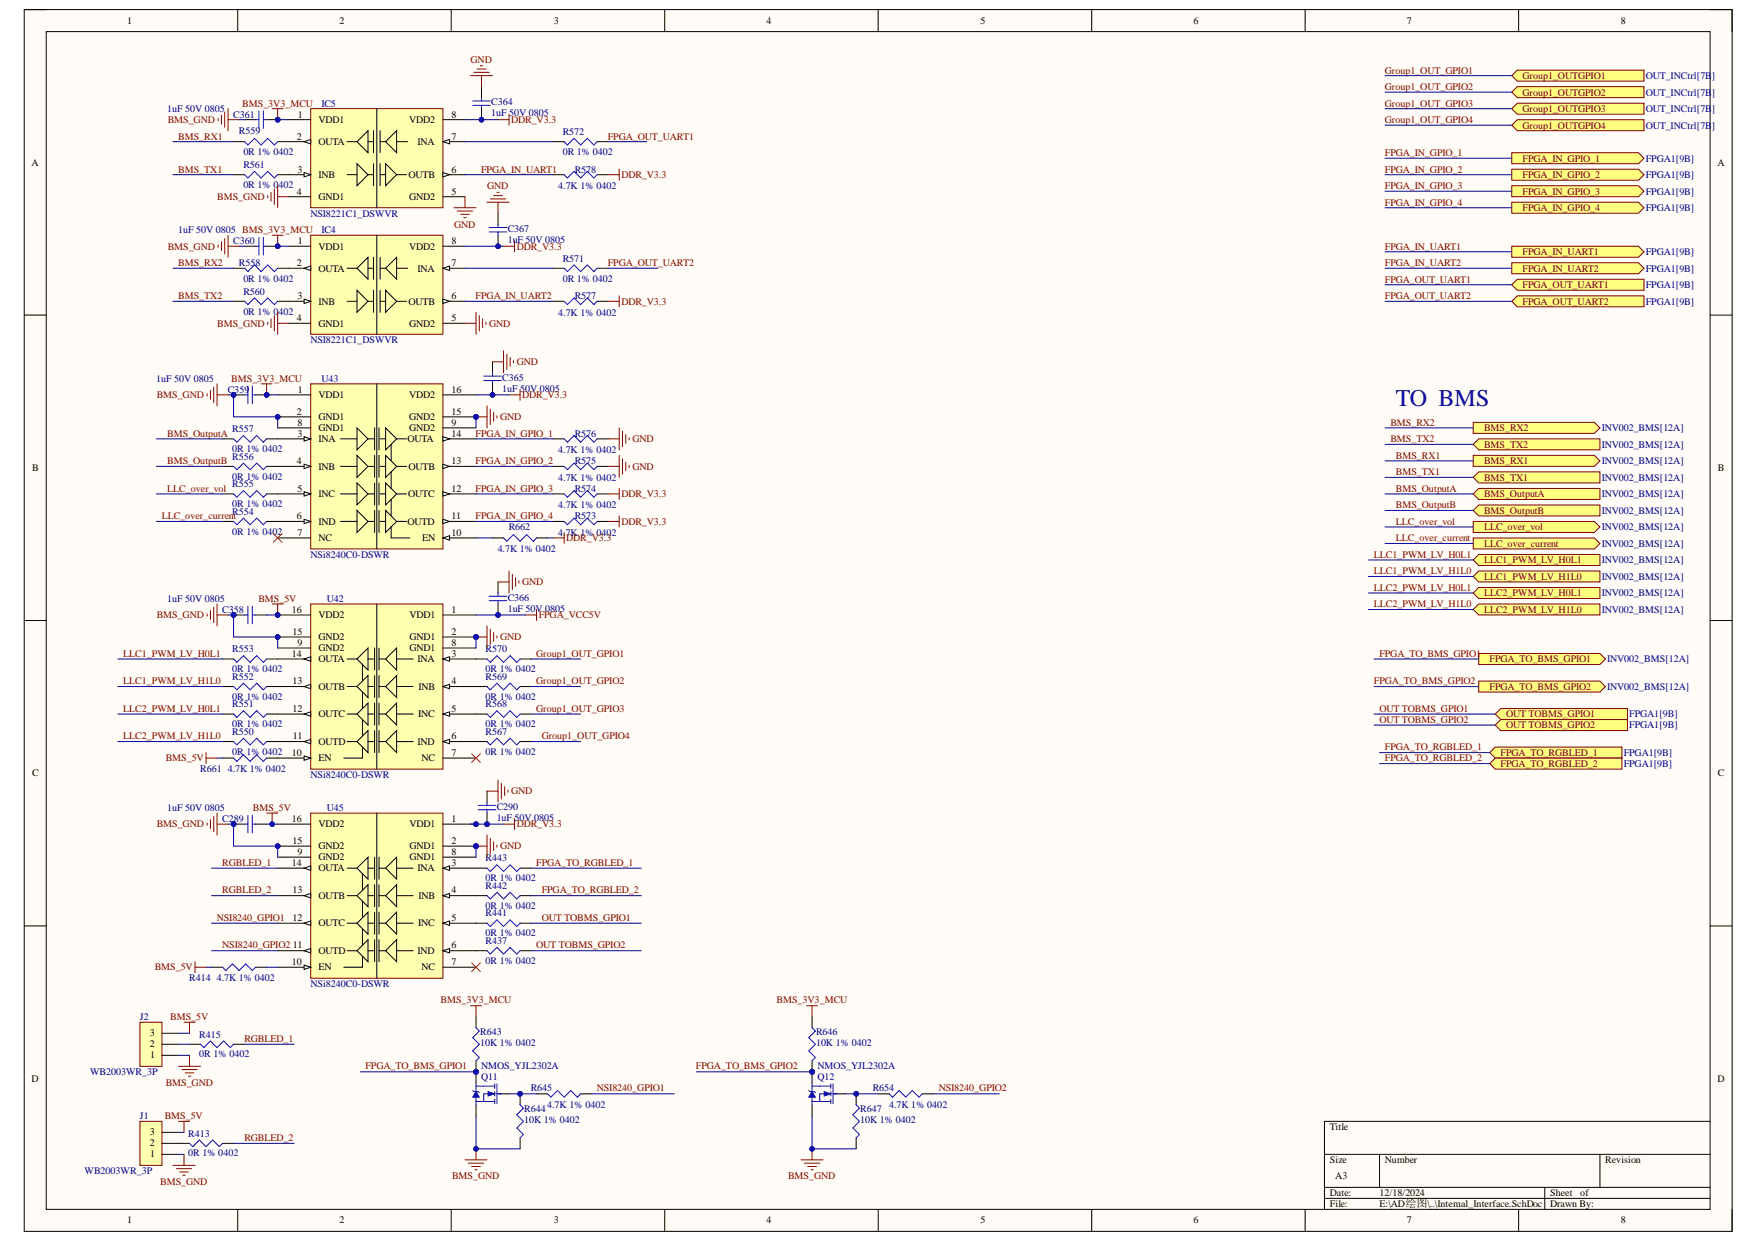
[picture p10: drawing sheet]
<svg xmlns="http://www.w3.org/2000/svg" width="297mm" height="210mm" viewBox="0 0 297 210" stroke-linecap="round" stroke-linejoin="round" font-family="sans-serif">
<defs><g id="words">
<text font-size="4.1" fill="#000080" x="235.9" y="68.6">TO BMS</text>
<g font-size="1.7">
<text x="21.5" y="4.1">1</text>
<text x="57.4" y="4.1">2</text>
<text x="93.6" y="4.1">3</text>
<text x="129.5" y="4.1">4</text>
<text x="165.6" y="4.1">5</text>
<text x="201.7" y="4.1">6</text>
<text x="237.7" y="4.1">7</text>
<text x="273.8" y="4.1">8</text>
<text x="50.2" y="23.6">2</text>
<text x="50.3" y="19.9">1</text>
<text x="53.8" y="20.8">VDD1</text>
<text x="69.1" y="20.8">VDD2</text>
<text x="76.3" y="23.6">7</text>
<text x="76.3" y="19.9">8</text>
<text x="5.3" y="28">A</text>
<text x="50.3" y="29.2">3</text>
<text x="53.8" y="24.5">OUTA</text>
<text x="70.6" y="24.5">INA</text>
<text x="76.3" y="29.2">6</text>
<text x="290.2" y="28">A</text>
<text x="50.2" y="32.9">4</text>
<text x="53.8" y="30.1">INB</text>
<text x="53.8" y="33.8">GND1</text>
<text x="69" y="30.1">OUTB</text>
<text x="69.1" y="33.8">GND2</text>
<text x="76.3" y="32.9">5</text>
<text x="50.3" y="41.2">1</text>
<text x="76.3" y="41.2">8</text>
<text x="50.2" y="45">2</text>
<text x="53.8" y="42.2">VDD1</text>
<text x="53.8" y="45.9">OUTA</text>
<text x="69.1" y="42.2">VDD2</text>
<text x="70.6" y="45.9">INA</text>
<text x="76.3" y="45">7</text>
<text x="50.3" y="50.5">3</text>
<text x="53.8" y="51.5">INB</text>
<text x="69" y="51.5">OUTB</text>
<text x="76.3" y="50.5">6</text>
<text x="50.2" y="54.3">4</text>
<text x="53.8" y="55.2">GND1</text>
<text x="69.1" y="55.2">GND2</text>
<text x="76.3" y="54.3">5</text>
<text x="50.2" y="70.1">2</text>
<text x="50.3" y="71.9">8</text>
<text x="50.3" y="66.4">1</text>
<text x="53.8" y="67.3">VDD1</text>
<text x="53.8" y="71">GND1</text>
<text x="69.1" y="67.3">VDD2</text>
<text x="69.1" y="71">GND2</text>
<text x="76.3" y="66.4">16</text>
<text x="76.3" y="70.1">15</text>
<text x="76.3" y="71.9">9</text>
<text x="50.3" y="73.8">3</text>
<text x="53.8" y="74.7">INA</text>
<text x="53.8" y="72.9">GND1</text>
<text x="68.9" y="74.7">OUTA</text>
<text x="69.1" y="72.9">GND2</text>
<text x="76.3" y="73.8">14</text>
<text x="5.4" y="79.6">B</text>
<text x="50.2" y="78.4">4</text>
<text x="50.3" y="83.1">5</text>
<text x="53.8" y="79.4">INB</text>
<text x="69" y="79.4">OUTB</text>
<text x="76.3" y="78.4">13</text>
<text x="76.3" y="83.1">12</text>
<text x="290.3" y="79.6">B</text>
<text x="50.2" y="87.7">6</text>
<text x="53.8" y="84">INC</text>
<text x="53.8" y="88.7">IND</text>
<text x="68.9" y="88.7">OUTD</text>
<text x="68.9" y="84">OUTC</text>
<text x="76.3" y="87.7">11</text>
<text x="50.3" y="90.5">7</text>
<text x="53.8" y="91.5">NC</text>
<text x="71.3" y="91.5">EN</text>
<text x="76.3" y="90.5">10</text>
<text x="49.3" y="103.5">16</text>
<text x="49.4" y="107.3">15</text>
<text x="53.8" y="104.5">VDD2</text>
<text x="69.2" y="104.5">VDD1</text>
<text x="76.3" y="103.5">1</text>
<text x="76.3" y="107.3">2</text>
<text x="49.3" y="111">14</text>
<text x="50.3" y="109.1">9</text>
<text x="53.8" y="108.2">GND2</text>
<text x="53.8" y="111.9">OUTA</text>
<text x="53.8" y="110.1">GND2</text>
<text x="69.2" y="108.2">GND1</text>
<text x="69.2" y="110.1">GND1</text>
<text x="70.6" y="111.9">INA</text>
<text x="76.3" y="111">3</text>
<text x="76.3" y="109.1">8</text>
<text x="49.4" y="115.6">13</text>
<text x="53.8" y="116.6">OUTB</text>
<text x="70.7" y="116.6">INB</text>
<text x="76.3" y="115.6">4</text>
<text x="49.4" y="120.3">12</text>
<text x="49.5" y="124.9">11</text>
<text x="53.8" y="121.2">OUTC</text>
<text x="53.8" y="125.9">OUTD</text>
<text x="70.6" y="125.9">IND</text>
<text x="70.6" y="121.2">INC</text>
<text x="76.3" y="120.3">5</text>
<text x="76.3" y="124.9">6</text>
<text x="5.4" y="131.2">C</text>
<text x="49.3" y="127.7">10</text>
<text x="53.8" y="128.7">EN</text>
<text x="71.2" y="128.7">NC</text>
<text x="76.3" y="127.7">7</text>
<text x="290.3" y="131.2">C</text>
<text x="49.3" y="138.9">16</text>
<text x="49.4" y="142.6">15</text>
<text x="53.8" y="139.8">VDD2</text>
<text x="53.8" y="143.5">GND2</text>
<text x="69.2" y="139.8">VDD1</text>
<text x="69.2" y="143.5">GND1</text>
<text x="76.3" y="138.9">1</text>
<text x="76.3" y="142.6">2</text>
<text x="49.3" y="146.3">14</text>
<text x="50.3" y="144.5">9</text>
<text x="53.8" y="147.2">OUTA</text>
<text x="53.8" y="145.4">GND2</text>
<text x="69.2" y="145.4">GND1</text>
<text x="70.6" y="147.2">INA</text>
<text x="76.3" y="146.3">3</text>
<text x="76.3" y="144.5">8</text>
<text x="49.4" y="151">13</text>
<text x="49.4" y="155.6">12</text>
<text x="53.8" y="151.9">OUTB</text>
<text x="70.7" y="151.9">INB</text>
<text x="76.3" y="151">4</text>
<text x="76.3" y="155.6">5</text>
<text x="49.5" y="160.3">11</text>
<text x="53.8" y="156.5">OUTC</text>
<text x="53.8" y="161.2">OUTD</text>
<text x="70.6" y="161.2">IND</text>
<text x="70.6" y="156.5">INC</text>
<text x="76.3" y="160.3">6</text>
<text x="49.3" y="163.1">10</text>
<text x="53.8" y="164">EN</text>
<text x="71.2" y="164">NC</text>
<text x="76.3" y="163.1">7</text>
<text x="25.3" y="177">2</text>
<text x="25.3" y="175.1">3</text>
<text x="25.4" y="178.9">1</text>
<text x="5.3" y="182.8">D</text>
<text x="290.2" y="182.8">D</text>
<text x="25.3" y="191.9">3</text>
<text x="224.7" y="190.9">Title</text>
<text x="25.3" y="193.7">2</text>
<text x="25.4" y="195.6">1</text>
<text x="224.7" y="196.5">Size</text>
<text x="234" y="196.5">Number</text>
<text x="271.2" y="196.5">Revision</text>
<text x="224.7" y="202.1">Date:</text>
<text x="224.7" y="204">File:</text>
<text x="225.6" y="199.3">A3</text>
<text x="233.1" y="202.1">12/18/2024</text>
<text x="233.1" y="204">E:\AD绘图\..\Intemal_Interface.SchDoc</text>
<text x="261.9" y="202.1">Sheet</text>
<text x="261.9" y="204">Drawn By:</text>
<text x="267" y="202.1">of</text>
<text x="21.5" y="206.8">1</text>
<text x="57.4" y="206.8">2</text>
<text x="93.6" y="206.8">3</text>
<text x="129.5" y="206.8">4</text>
<text x="165.6" y="206.8">5</text>
<text x="201.7" y="206.8">6</text>
<text x="237.7" y="206.8">7</text>
<text x="273.8" y="206.8">8</text>
</g>
<g font-size="1.7" fill="#800000">
<text x="79.5" y="10.6">GND</text>
<text x="234" y="12.4">Group1_OUT_GPIO1</text>
<text x="234" y="15.2">Group1_OUT_GPIO2</text>
<text x="257.3" y="13.4">Group1_OUTGPIO1</text>
<text x="257.3" y="16.1">Group1_OUTGPIO2</text>
<text x="28.3" y="20.8">BMS_GND</text>
<text x="30.1" y="23.6">BMS_RX1</text>
<text x="40.9" y="18">BMS_3V3_MCU</text>
<text x="86.4" y="20.8">DDR_V3.3</text>
<text x="102.7" y="23.6">FPGA_OUT_UART1</text>
<text x="234" y="18">Group1_OUT_GPIO3</text>
<text x="234" y="20.8">Group1_OUT_GPIO4</text>
<text x="257.3" y="18.9">Group1_OUTGPIO3</text>
<text x="257.3" y="21.7">Group1_OUTGPIO4</text>
<text x="30.1" y="29.2">BMS_TX1</text>
<text x="81.3" y="29.2">FPGA_IN_UART1</text>
<text x="234" y="26.4">FPGA_IN_GPIO_1</text>
<text x="234" y="29.2">FPGA_IN_GPIO_2</text>
<text x="257.3" y="27.3">FPGA_IN_GPIO_1</text>
<text x="36.7" y="33.8">BMS_GND</text>
<text x="82.3" y="31.9">GND</text>
<text x="105" y="30.1">DDR_V3.3</text>
<text x="234" y="31.9">FPGA_IN_GPIO_3</text>
<text x="234" y="34.7">FPGA_IN_GPIO_4</text>
<text x="257.3" y="30.1">FPGA_IN_GPIO_2</text>
<text x="257.3" y="32.9">FPGA_IN_GPIO_3</text>
<text x="257.3" y="35.7">FPGA_IN_GPIO_4</text>
<text x="76.7" y="38.5">GND</text>
<text x="28.3" y="42.2">BMS_GND</text>
<text x="30.1" y="45">BMS_RX2</text>
<text x="87.3" y="42.2">DDR_V3.3</text>
<text x="102.7" y="45">FPGA_OUT_UART2</text>
<text x="234" y="47.8">FPGA_OUT_UART1</text>
<text x="234" y="42.2">FPGA_IN_UART1</text>
<text x="234" y="45">FPGA_IN_UART2</text>
<text x="257.3" y="43.1">FPGA_IN_UART1</text>
<text x="257.3" y="45.9">FPGA_IN_UART2</text>
<text x="30.1" y="50.5">BMS_TX2</text>
<text x="80.4" y="50.5">FPGA_IN_UART2</text>
<text x="105" y="51.5">DDR_V3.3</text>
<text x="234" y="50.5">FPGA_OUT_UART2</text>
<text x="257.3" y="48.7">FPGA_OUT_UART1</text>
<text x="257.3" y="51.5">FPGA_OUT_UART2</text>
<text x="36.7" y="55.2">BMS_GND</text>
<text x="82.7" y="55.2">GND</text>
<text x="39.1" y="64.5">BMS_3V3_MCU</text>
<text x="87.3" y="61.7">GND</text>
<text x="26.5" y="67.3">BMS_GND</text>
<text x="84.5" y="71">GND</text>
<text x="88.2" y="67.3">DDR_V3.3</text>
<text x="234.9" y="71.9">BMS_RX2</text>
<text x="28.3" y="73.8">BMS_OutputA</text>
<text x="80.4" y="73.8">FPGA_IN_GPIO_1</text>
<text x="106.8" y="74.7">GND</text>
<text x="234.9" y="74.7">BMS_TX2</text>
<text x="235.9" y="77.5">BMS_RX1</text>
<text x="250.7" y="72.9">BMS_RX2</text>
<text x="250.7" y="75.7">BMS_TX2</text>
<text x="28.3" y="78.4">BMS_OutputB</text>
<text x="28.3" y="83.1">LLC_over_vol</text>
<text x="80.4" y="78.4">FPGA_IN_GPIO_2</text>
<text x="80.4" y="83.1">FPGA_IN_GPIO_3</text>
<text x="106.8" y="79.4">GND</text>
<text x="235.9" y="80.3">BMS_TX1</text>
<text x="235.9" y="83.1">BMS_OutputA</text>
<text x="250.7" y="78.4">BMS_RX1</text>
<text x="250.7" y="81.2">BMS_TX1</text>
<text x="27.3" y="87.7">LLC_over_current</text>
<text x="80.4" y="87.7">FPGA_IN_GPIO_4</text>
<text x="105" y="84">DDR_V3.3</text>
<text x="105" y="88.7">DDR_V3.3</text>
<text x="235.9" y="85.9">BMS_OutputB</text>
<text x="235.9" y="88.7">LLC_over_vol</text>
<text x="250.7" y="84">BMS_OutputA</text>
<text x="250.7" y="86.8">BMS_OutputB</text>
<text x="250.7" y="89.6">LLC_over_vol</text>
<text x="95.7" y="91.5">DDR_V3.3</text>
<text x="232.1" y="94.2">LLC1_PWM_LV_H0L1</text>
<text x="235.9" y="91.5">LLC_over_current</text>
<text x="250.7" y="92.4">LLC_over_current</text>
<text x="250.7" y="95.2">LLC1_PWM_LV_H0L1</text>
<text x="43.7" y="101.7">BMS_5V</text>
<text x="88.2" y="98.9">GND</text>
<text x="232.1" y="97">LLC1_PWM_LV_H1L0</text>
<text x="232.1" y="99.8">LLC2_PWM_LV_H0L1</text>
<text x="250.7" y="98">LLC1_PWM_LV_H1L0</text>
<text x="250.7" y="100.8">LLC2_PWM_LV_H0L1</text>
<text x="26.5" y="104.5">BMS_GND</text>
<text x="91" y="104.5">FPGA_VCC5V</text>
<text x="232.1" y="102.6">LLC2_PWM_LV_H1L0</text>
<text x="250.7" y="103.5">LLC2_PWM_LV_H1L0</text>
<text x="20.8" y="111">LLC1_PWM_LV_H0L1</text>
<text x="84.5" y="108.2">GND</text>
<text x="90.6" y="111">Group1_OUT_GPIO1</text>
<text x="233.1" y="111">FPGA_TO_BMS_GPIO1</text>
<text x="251.7" y="111.9">FPGA_TO_BMS_GPIO1</text>
<text x="20.8" y="115.6">LLC1_PWM_LV_H1L0</text>
<text x="90.6" y="115.6">Group1_OUT_GPIO2</text>
<text x="232.1" y="115.6">FPGA_TO_BMS_GPIO2</text>
<text x="251.7" y="116.6">FPGA_TO_BMS_GPIO2</text>
<text x="20.8" y="120.3">LLC2_PWM_LV_H0L1</text>
<text x="20.8" y="124.9">LLC2_PWM_LV_H1L0</text>
<text x="90.6" y="120.3">Group1_OUT_GPIO3</text>
<text x="91.5" y="124.9">Group1_OUT_GPIO4</text>
<text x="233.1" y="120.3">OUT TOBMS_GPIO1</text>
<text x="233.1" y="122.1">OUT TOBMS_GPIO2</text>
<text x="254.5" y="121.2">OUT TOBMS_GPIO1</text>
<text x="254.5" y="123.1">OUT TOBMS_GPIO2</text>
<text x="28" y="128.7">BMS_5V</text>
<text x="234" y="126.8">FPGA_TO_RGBLED_1</text>
<text x="234" y="128.7">FPGA_TO_RGBLED_2</text>
<text x="253.5" y="127.7">FPGA_TO_RGBLED_1</text>
<text x="253.5" y="129.6">FPGA_TO_RGBLED_2</text>
<text x="42.7" y="137">BMS_5V</text>
<text x="86.4" y="134.2">GND</text>
<text x="26.5" y="139.8">BMS_GND</text>
<text x="84.5" y="143.5">GND</text>
<text x="87.3" y="139.8">DDR_V3.3</text>
<text x="37.6" y="146.3">RGBLED_1</text>
<text x="90.6" y="146.3">FPGA_TO_RGBLED_1</text>
<text x="36.6" y="155.6">NSI8240_GPIO1</text>
<text x="37.6" y="151">RGBLED_2</text>
<text x="91.5" y="155.6">OUT TOBMS_GPIO1</text>
<text x="91.5" y="151">FPGA_TO_RGBLED_2</text>
<text x="37.6" y="160.3">NSI8240_GPIO2</text>
<text x="90.6" y="160.3">OUT TOBMS_GPIO2</text>
<text x="26.1" y="164">BMS_5V</text>
<text x="28.8" y="172.4">BMS_5V</text>
<text x="74.4" y="169.6">BMS_3V3_MCU</text>
<text x="131.2" y="169.6">BMS_3V3_MCU</text>
<text x="41.3" y="176.1">RGBLED_1</text>
<text x="28" y="183.5">BMS_GND</text>
<text x="61.8" y="180.7">FPGA_TO_BMS_GPIO1</text>
<text x="100.8" y="184.4">NSI8240_GPIO1</text>
<text x="117.6" y="180.7">FPGA_TO_BMS_GPIO2</text>
<text x="158.6" y="184.4">NSI8240_GPIO2</text>
<text x="27.8" y="189.1">BMS_5V</text>
<text x="41.3" y="192.8">RGBLED_2</text>
<text x="27.1" y="200.2">BMS_GND</text>
<text x="76.4" y="199.3">BMS_GND</text>
<text x="133.2" y="199.3">BMS_GND</text>
</g>
<g font-size="1.7" fill="#000080">
<text x="83" y="17.7">C364</text>
<text x="278.1" y="13.4">OUT_INCtrl[7B</text>
<text x="278.1" y="16.1">OUT_INCtrl[7B</text>
<text x="289.3" y="13.4">]</text>
<text x="289.3" y="16.1">]</text>
<text x="28.3" y="18.9">1uF 50V 0805</text>
<text x="39.4" y="19.9">C361</text>
<text x="40.4" y="22.7">R559</text>
<text x="54.3" y="18">IC5</text>
<text x="83" y="19.6">1uF 50V 0805</text>
<text x="95.1" y="22.8">R572</text>
<text x="278.1" y="18.9">OUT_INCtrl[7B</text>
<text x="278.1" y="21.7">OUT_INCtrl[7B</text>
<text x="289.3" y="18.9">]</text>
<text x="289.3" y="21.7">]</text>
<text x="41.1" y="26.2">0R 1% 0402</text>
<text x="41.1" y="28.4">R561</text>
<text x="95.1" y="26.2">0R 1% 0402</text>
<text x="97.1" y="29.2">R578</text>
<text x="278.1" y="27.3">FPGA1[9B]</text>
<text x="41.1" y="31.8">0R 1% 0402</text>
<text x="94.3" y="31.9">4.7K 1% 0402</text>
<text x="278.1" y="30.1">FPGA1[9B]</text>
<text x="278.1" y="32.9">FPGA1[9B]</text>
<text x="278.1" y="35.7">FPGA1[9B]</text>
<text x="30.1" y="39.4">1uF 50V 0805 BMS_3V3_MCU</text>
<text x="39.4" y="41.2">C360</text>
<text x="52.5" y="36.6">NSI8221C1_DSWVR</text>
<text x="54.3" y="39.4">IC4</text>
<text x="85.8" y="39.2">C367</text>
<text x="85.8" y="41.1">1uF 50V 0805</text>
<text x="40.4" y="45">R558</text>
<text x="41.1" y="47.6">0R 1% 0402</text>
<text x="95.1" y="44.2">R571</text>
<text x="95.1" y="47.6">0R 1% 0402</text>
<text x="278.1" y="43.1">FPGA1[9B]</text>
<text x="278.1" y="45.9">FPGA1[9B]</text>
<text x="41.1" y="49.8">R560</text>
<text x="41.1" y="53.2">0R 1% 0402</text>
<text x="94.3" y="53.3">4.7K 1% 0402</text>
<text x="97.1" y="50.5">R577</text>
<text x="278.1" y="48.7">FPGA1[9B]</text>
<text x="278.1" y="51.5">FPGA1[9B]</text>
<text x="52.5" y="58">NSI8221C1_DSWVR</text>
<text x="26.4" y="64.5">1uF 50V 0805</text>
<text x="54.3" y="64.5">U43</text>
<text x="84.9" y="64.3">C365</text>
<text x="38.5" y="66.4">C359</text>
<text x="84.9" y="66.2">1uF 50V 0805</text>
<text x="39.3" y="73">R557</text>
<text x="39.3" y="76.4">0R 1% 0402</text>
<text x="39.3" y="77.7">R556</text>
<text x="94.3" y="76.6">4.7K 1% 0402</text>
<text x="97.1" y="73.8">R576</text>
<text x="270.6" y="72.9">INV002_BMS[12A]</text>
<text x="270.6" y="75.7">INV002_BMS[12A]</text>
<text x="39.3" y="81.1">0R 1% 0402</text>
<text x="39.3" y="82.3">R555</text>
<text x="94.3" y="81.2">4.7K 1% 0402</text>
<text x="97.1" y="78.4">R575</text>
<text x="97.1" y="83.1">R574</text>
<text x="270.6" y="78.4">INV002_BMS[12A]</text>
<text x="270.6" y="81.2">INV002_BMS[12A]</text>
<text x="39.3" y="85.7">0R 1% 0402</text>
<text x="39.3" y="87">R554</text>
<text x="86" y="89.6">R662</text>
<text x="94.3" y="85.9">4.7K 1% 0402</text>
<text x="97.1" y="87.7">R573</text>
<text x="270.6" y="84">INV002_BMS[12A]</text>
<text x="270.6" y="86.8">INV002_BMS[12A]</text>
<text x="270.6" y="89.6">INV002_BMS[12A]</text>
<text x="39.3" y="90.4">0R 1% 0402</text>
<text x="52.5" y="94.2">NSi8240C0-DSWR</text>
<text x="84.1" y="93.3">4.7K 1% 0402</text>
<text x="94.3" y="90.5">4.7K 1% 0402</text>
<text x="270.6" y="92.4">INV002_BMS[12A]</text>
<text x="270.6" y="95.2">INV002_BMS[12A]</text>
<text x="28.3" y="101.7">1uF 50V 0805</text>
<text x="55.2" y="101.7">U42</text>
<text x="85.8" y="101.5">C366</text>
<text x="270.6" y="98">INV002_BMS[12A]</text>
<text x="270.6" y="100.8">INV002_BMS[12A]</text>
<text x="37.6" y="103.5">C358</text>
<text x="85.8" y="103.4">1uF 50V 0805</text>
<text x="270.6" y="103.5">INV002_BMS[12A]</text>
<text x="39.3" y="110.2">R553</text>
<text x="39.3" y="113.6">0R 1% 0402</text>
<text x="82.1" y="110.2">R570</text>
<text x="82.1" y="113.6">0R 1% 0402</text>
<text x="271.6" y="111.9">INV002_BMS[12A]</text>
<text x="39.3" y="114.9">R552</text>
<text x="39.3" y="118.3">0R 1% 0402</text>
<text x="39.3" y="119.5">R551</text>
<text x="82.1" y="114.9">R569</text>
<text x="82.1" y="118.3">0R 1% 0402</text>
<text x="82.1" y="119.5">R568</text>
<text x="271.6" y="116.6">INV002_BMS[12A]</text>
<text x="39.3" y="122.9">0R 1% 0402</text>
<text x="39.3" y="124.2">R550</text>
<text x="82.1" y="122.9">0R 1% 0402</text>
<text x="82.1" y="124.2">R567</text>
<text x="275.3" y="121.2">FPGA1[9B]</text>
<text x="275.3" y="123.1">FPGA1[9B]</text>
<text x="33.8" y="130.5">R661</text>
<text x="38.5" y="130.5">4.7K 1% 0402</text>
<text x="39.3" y="127.6">0R 1% 0402</text>
<text x="52.5" y="131.4">NSi8240C0-DSWR</text>
<text x="82.1" y="127.6">0R 1% 0402</text>
<text x="274.4" y="127.7">FPGA1[9B]</text>
<text x="274.4" y="129.6">FPGA1[9B]</text>
<text x="28.3" y="137">1uF 50V 0805</text>
<text x="55.2" y="137">U45</text>
<text x="83.9" y="136.8">C290</text>
<text x="37.6" y="138.9">C289</text>
<text x="83.9" y="138.7">1uF 50V 0805</text>
<text x="82.1" y="145.6">R443</text>
<text x="82.1" y="148.9">0R 1% 0402</text>
<text x="82.1" y="150.2">R442</text>
<text x="82.1" y="153.6">0R 1% 0402</text>
<text x="82.1" y="154.9">R441</text>
<text x="82.1" y="158.2">0R 1% 0402</text>
<text x="82.1" y="159.5">R437</text>
<text x="32" y="165.8">R414</text>
<text x="36.6" y="165.8">4.7K 1% 0402</text>
<text x="52.5" y="166.8">NSi8240C0-DSWR</text>
<text x="82.1" y="162.9">0R 1% 0402</text>
<text x="23.6" y="172.4">J2</text>
<text x="33.7" y="175.4">R415</text>
<text x="33.7" y="178.7">0R 1% 0402</text>
<text x="81.1" y="175">R643</text>
<text x="81.1" y="176.8">10K 1% 0402</text>
<text x="137.9" y="175">R646</text>
<text x="137.9" y="176.8">10K 1% 0402</text>
<text x="15.2" y="181.7">WB2003WR_3P</text>
<text x="81.3" y="182.6">Q11</text>
<text x="81.3" y="180.7">NMOS_YJL2302A</text>
<text x="89.7" y="184.4">R645</text>
<text x="138.1" y="182.6">Q12</text>
<text x="138.1" y="180.7">NMOS_YJL2302A</text>
<text x="147.5" y="184.4">R654</text>
<text x="23.6" y="189.1">J1</text>
<text x="88.6" y="188">R644</text>
<text x="88.6" y="189.8">10K 1% 0402</text>
<text x="92.5" y="187.2">4.7K 1% 0402</text>
<text x="145.3" y="188">R647</text>
<text x="145.3" y="189.8">10K 1% 0402</text>
<text x="150.2" y="187.2">4.7K 1% 0402</text>
<text x="31.8" y="192.1">R413</text>
<text x="31.8" y="195.4">0R 1% 0402</text>
<text x="14.3" y="198.4">WB2003WR_3P</text>
</g>
</g></defs>
<path d="M4.1 1.6h288.6v206.5h-288.6z" fill-rule="evenodd" fill="#fffcf8"/>
<path d="M4.1 1.6h288.6v206.5h-288.6z" fill="none" stroke="#000" stroke-width=".17"/>
<path d="M7.8 5.3h281.1v199.1h-281.1z" fill-rule="evenodd" fill="#fffcf8"/>
<g fill="none" stroke="#000" stroke-width=".17">
<path d="M4.1 1.6h3.7M7.8 5.3h281.1v199.1h-281.1zM40.2 1.6v3.7M76.2 1.6v3.7M112.3 1.6v3.7M148.4 1.6v3.7M184.5 1.6v3.7M220.5 1.6v3.7M256.6 1.6v3.7M288.9 1.6h3.8v3.7M4.1 53.2h3.7M288.9 53.3h3.8"/>
<path d="M4.1 104.9h3.7M288.9 104.9h3.8M4.1 156.5h3.7M288.9 156.5h3.8M223.8 195.1h65.1M233.1 195.1v5.6M270.3 195.1v5.6M288.9 189.5h-65.1v14.9M40.2 204.4v3.7M76.2 204.4v3.7M112.3 204.4v3.7M148.4 204.4v3.7"/>
<path d="M184.5 204.4v3.7M220.5 204.4v3.7M223.8 200.7h65.1M223.8 202.5h65.1M256.6 204.4v3.7M261 200.7v3.7M292.7 204.4v3.7"/>
</g>
<path d="M255.4 12.8l1-.9h21.4v1.8h-21.4z" fill-rule="evenodd" fill="#ffff80"/>
<path d="M255.4 12.8l1-.9h21.4v1.8h-21.4z" fill="none" stroke="#800000" stroke-width=".17"/>
<path d="M255.4 15.6l1-1h21.4v1.9h-21.4z" fill-rule="evenodd" fill="#ffff80"/>
<path d="M255.4 15.6l1-1h21.4v1.9h-21.4z" fill="none" stroke="#800000" stroke-width=".17"/>
<path d="M255.4 18.4l1-1h21.4v1.9h-21.4z" fill-rule="evenodd" fill="#ffff80"/>
<path d="M255.4 18.4l1-1h21.4v1.9h-21.4z" fill="none" stroke="#800000" stroke-width=".17"/>
<path d="M255.4 21.2l1-1h21.4v1.9h-21.4z" fill-rule="evenodd" fill="#ffff80"/>
<path d="M255.4 21.2l1-1h21.4v1.9h-21.4z" fill="none" stroke="#800000" stroke-width=".17"/>
<path d="M255.4 25.8h21.4l1 .9-1 1h-21.4z" fill-rule="evenodd" fill="#ffff80"/>
<path d="M255.4 25.8h21.4l1 .9-1 1h-21.4z" fill="none" stroke="#800000" stroke-width=".17"/>
<path d="M255.4 28.6h21.4l1 .9-1 1h-21.4z" fill-rule="evenodd" fill="#ffff80"/>
<path d="M255.4 28.6h21.4l1 .9-1 1h-21.4z" fill="none" stroke="#800000" stroke-width=".17"/>
<path d="M255.4 31.4h21.4l1 .9-1 .9h-21.4z" fill-rule="evenodd" fill="#ffff80"/>
<path d="M255.4 31.4h21.4l1 .9-1 .9h-21.4z" fill="none" stroke="#800000" stroke-width=".17"/>
<path d="M255.4 34.2h21.4l1 .9-1 .9h-21.4z" fill-rule="evenodd" fill="#ffff80"/>
<path d="M255.4 34.2h21.4l1 .9-1 .9h-21.4z" fill="none" stroke="#800000" stroke-width=".17"/>
<path d="M255.4 41.6h21.4l1 .9-1 1h-21.4z" fill-rule="evenodd" fill="#ffff80"/>
<path d="M255.4 41.6h21.4l1 .9-1 1h-21.4z" fill="none" stroke="#800000" stroke-width=".17"/>
<path d="M255.4 44.4h21.4l1 .9-1 1h-21.4z" fill-rule="evenodd" fill="#ffff80"/>
<path d="M255.4 44.4h21.4l1 .9-1 1h-21.4z" fill="none" stroke="#800000" stroke-width=".17"/>
<path d="M255.4 48.1l1-.9h21.4v1.9h-21.4z" fill-rule="evenodd" fill="#ffff80"/>
<path d="M255.4 48.1l1-.9h21.4v1.9h-21.4z" fill="none" stroke="#800000" stroke-width=".17"/>
<path d="M255.4 50.9l1-.9h21.4v1.9h-21.4z" fill-rule="evenodd" fill="#ffff80"/>
<path d="M255.4 50.9l1-.9h21.4v1.9h-21.4z" fill="none" stroke="#800000" stroke-width=".17"/>
<path d="M52.5 39.8h22.3v16.7h-22.3z" fill-rule="evenodd" fill="#ffffb0"/>
<path d="M52.5 39.8h22.3v16.7h-22.3z" fill="none" stroke="#800000" stroke-width=".17"/>
<path d="M48.8 41.6h3.7M48.8 45.3h3.7" fill="none" stroke="#000" stroke-width=".17"/>
<path d="M51.4 45.3l1.1-.3v.7z" fill="#f8fcff"/>
<path d="M48.8 50.9h3.7M51.4 45.3l1.1-.3v.7z" fill="none" stroke="#000" stroke-width=".17"/>
<path d="M51.4 50.5l1.1 .4-1.1 .4z" fill="#f8fcff"/>
<path d="M51.4 50.5l1.1 .4-1.1 .4zM74.8 54.6h3.8M74.8 50.9h3.8" fill="none" stroke="#000" stroke-width=".17"/>
<path d="M74.8 50.5l1.2 .4-1.2 .4z" fill="#f8fcff"/>
<path d="M74.8 50.5l1.2 .4-1.2 .4zM74.8 45.3h3.8" fill="none" stroke="#000" stroke-width=".17"/>
<path d="M74.8 45.3l1.2-.3v.7z" fill="#f8fcff"/>
<g fill="none" stroke="#000" stroke-width=".17">
<path d="M63.7 39.8v16.7M48.8 54.6h3.7M58.6 50.9h1.7M58.6 45.3h1.7M60.3 49.1l1.9 1.8-1.9 1.9zM60.3 45.3l1.9-1.8v3.7zM62.2 50.9h.9M62.2 45.3h.9M63.1 43.5v3.7M63.1 49.1v3.7M64.2 50.9h1M64.2 43.5v3.7"/>
<path d="M64.2 49.1v3.7M64.2 45.3h1M65.2 49.1l1.8 1.8-1.8 1.9zM65.2 45.3l1.8-1.8v3.7zM67 50.9h1.7M67 45.3h1.9M74.8 45.3l1.2-.3v.7zM74.8 41.6h3.8"/>
</g>
<circle cx="46.9" cy="70.5" r=".37" fill="#000080"/>
<circle cx="46.9" cy="70.5" r=".37" fill="none" stroke="#000080" stroke-width=".17"/>
<circle cx="80.4" cy="70.5" r=".37" fill="#000080"/>
<circle cx="80.4" cy="70.5" r=".37" fill="none" stroke="#000080" stroke-width=".17"/>
<path d="M52.5 64.9h22.3v27.9h-22.3z" fill-rule="evenodd" fill="#ffffb0"/>
<path d="M52.5 64.9h22.3v27.9h-22.3z" fill="none" stroke="#800000" stroke-width=".17"/>
<path d="M46.9 66.7h5.6M46.9 70.5h5.6M60.3 72.3l1.9 1.9-1.9 1.8zM62.2 74.2h1.1M63.3 72.3v3.7M63.7 64.9v27.9M64 72.3v3.7M64.2 74.2h1M65.2 72.3l1.8 1.9-1.8 1.8z" fill="none" stroke="#000" stroke-width=".17"/>
<circle cx="46.9" cy="70.5" r=".37" fill="#000080"/>
<circle cx="46.9" cy="70.5" r=".37" fill="none" stroke="#000080" stroke-width=".17"/>
<path d="M46.9 74.2h5.6" fill="none" stroke="#000" stroke-width=".17"/>
<path d="M51.4 73.8l1.1 .4-1.1 .3z" fill="#f8fcff"/>
<path d="M46.9 78.8h5.6M51.4 73.8l1.1 .4-1.1 .3z" fill="none" stroke="#000" stroke-width=".17"/>
<path d="M51.4 78.5l1.1 .3-1.1 .4z" fill="#f8fcff"/>
<g fill="none" stroke="#000" stroke-width=".17">
<path d="M51.4 78.5l1.1 .3-1.1 .4zM60.3 77l1.9 1.8-1.9 1.9zM62.2 78.8h1.1M63.3 77v3.7M64 77v3.7M64.2 78.8h1M65.2 77l1.8 1.8-1.8 1.9zM46.9 83.5h5.6M60.3 81.6l1.9 1.9-1.9 1.8zM60.3 86.3l1.9 1.8-1.9 1.9zM62.2 83.5h1.1M62.2 88.1h1.1"/>
<path d="M63.3 81.6v3.7M63.3 86.3v3.7M64 81.6v3.7M64 86.3v3.7M64.2 83.5h1M64.2 88.1h1M65.2 81.6l1.8 1.9-1.8 1.8zM65.2 86.3l1.8 1.8-1.8 1.9z"/>
</g>
<path d="M51.4 83.1l1.1 .4-1.1 .3z" fill="#f8fcff"/>
<path d="M46.9 88.1h5.6M51.4 83.1l1.1 .4-1.1 .3z" fill="none" stroke="#000" stroke-width=".17"/>
<path d="M51.4 87.8l1.1 .3-1.1 .4z" fill="#f8fcff"/>
<path d="M46.9 72.3h5.6M74.8 66.7h5.6M74.8 70.5h5.6M46.9 90.9h5.6M51.4 87.8l1.1 .3-1.1 .4z" fill="none" stroke="#000" stroke-width=".17"/>
<circle cx="80.4" cy="70.5" r=".37" fill="#000080"/>
<circle cx="80.4" cy="70.5" r=".37" fill="none" stroke="#000080" stroke-width=".17"/>
<path d="M74.8 74.2h5.6" fill="none" stroke="#000" stroke-width=".17"/>
<path d="M74.8 73.8l1.2 .4-1.2 .3z" fill="#f8fcff"/>
<path d="M74.8 73.8l1.2 .4-1.2 .3zM74.8 78.8h5.6" fill="none" stroke="#000" stroke-width=".17"/>
<path d="M74.8 78.5l1.2 .3-1.2 .4z" fill="#f8fcff"/>
<path d="M74.8 78.5l1.2 .3-1.2 .4zM74.8 83.5h5.6" fill="none" stroke="#000" stroke-width=".17"/>
<path d="M74.8 83.1l1.2 .4-1.2 .3z" fill="#f8fcff"/>
<path d="M74.8 83.1l1.2 .4-1.2 .3zM74.8 88.1h5.6" fill="none" stroke="#000" stroke-width=".17"/>
<path d="M74.8 87.8l1.2 .3-1.2 .4z" fill="#f8fcff"/>
<path d="M74.8 87.8l1.2 .3-1.2 .4zM74.8 90.9h5.6" fill="none" stroke="#000" stroke-width=".17"/>
<path d="M74.8 90.9l1.2-.4v.8z" fill="#f8fcff"/>
<g fill="none" stroke="#000" stroke-width=".17">
<path d="M57.5 74.2h2.8M57.5 78.8h2.8M66.1 75.1v2.8M66.1 79.8v2.7M67 74.2h1.7M67 78.8h1.7M74.8 72.3h5.6M57.5 83.5h2.8M57.5 88.1h2.8M66.1 89.1v1.8h3.2M66.1 84.4v2.8M67 83.5h1.7"/>
<path d="M67 88.1h1.7M74.8 90.9l1.2-.4v.8z"/>
</g>
<circle cx="80.4" cy="107.7" r=".37" fill="#000080"/>
<circle cx="80.4" cy="107.7" r=".37" fill="none" stroke="#000080" stroke-width=".17"/>
<circle cx="46.9" cy="103.9" r=".37" fill="#000080"/>
<circle cx="46.9" cy="103.9" r=".37" fill="none" stroke="#000080" stroke-width=".17"/>
<circle cx="46.9" cy="107.7" r=".37" fill="#000080"/>
<circle cx="46.9" cy="107.7" r=".37" fill="none" stroke="#000080" stroke-width=".17"/>
<path d="M52.5 102.1h22.3v27.9h-22.3z" fill-rule="evenodd" fill="#ffffb0"/>
<path d="M52.5 102.1h22.3v27.9h-22.3z" fill="none" stroke="#800000" stroke-width=".17"/>
<path d="M60.3 111.4l1.9-1.9v3.7zM62.2 111.4h.9M63.3 109.5v3.7M63.7 102.1v27.9M64 109.5v3.7M64 111.4h1.2M65.2 111.4l1.8-1.9v3.7zM74.8 103.9h5.6M74.8 107.7h5.6" fill="none" stroke="#000" stroke-width=".17"/>
<circle cx="80.4" cy="107.7" r=".37" fill="#000080"/>
<circle cx="80.4" cy="107.7" r=".37" fill="none" stroke="#000080" stroke-width=".17"/>
<path d="M74.8 111.4h5.6" fill="none" stroke="#000" stroke-width=".17"/>
<path d="M74.8 111.4l1.2-.4v.7z" fill="#f8fcff"/>
<path d="M74.8 111.4l1.2-.4v.7zM74.8 116h5.6" fill="none" stroke="#000" stroke-width=".17"/>
<path d="M74.8 116l1.2-.3v.7z" fill="#f8fcff"/>
<g fill="none" stroke="#000" stroke-width=".17">
<path d="M60.3 116l1.9-1.8v3.7zM62.2 116h.9M63.3 114.2v3.7M63.3 118.8v3.7M64 114.2v3.7M64 118.8v3.7M64 116h1.2M65.2 116l1.8-1.8v3.7zM74.8 116l1.2-.3v.7zM60.3 120.7l1.9-1.9v3.7zM60.3 125.3l1.9-1.8v3.7zM62.2 120.7h.9"/>
<path d="M62.2 125.3h.9M63.3 123.5v3.7M64 123.5v3.7M64 120.7h1.2M64 125.3h1.2M65.2 120.7l1.8-1.9v3.7zM65.2 125.3l1.8-1.8v3.7zM74.8 120.7h5.6"/>
</g>
<path d="M74.8 120.7l1.2-.4v.7z" fill="#f8fcff"/>
<path d="M74.8 120.7l1.2-.4v.7zM74.8 125.3h5.6" fill="none" stroke="#000" stroke-width=".17"/>
<path d="M74.8 125.3l1.2-.3v.7z" fill="#f8fcff"/>
<path d="M46.9 103.9h5.6M74.8 109.5h5.6M74.8 125.3l1.2-.3v.7zM74.8 128.1h5.6" fill="none" stroke="#000" stroke-width=".17"/>
<circle cx="46.9" cy="103.9" r=".37" fill="#000080"/>
<circle cx="46.9" cy="103.9" r=".37" fill="none" stroke="#000080" stroke-width=".17"/>
<path d="M46.9 107.7h5.6" fill="none" stroke="#000" stroke-width=".17"/>
<circle cx="46.9" cy="107.7" r=".37" fill="#000080"/>
<circle cx="46.9" cy="107.7" r=".37" fill="none" stroke="#000080" stroke-width=".17"/>
<path d="M46.9 111.4h5.6" fill="none" stroke="#000" stroke-width=".17"/>
<path d="M51.4 111.4l1.1-.4v.7z" fill="#f8fcff"/>
<path d="M46.9 116h5.6M51.4 111.4l1.1-.4v.7z" fill="none" stroke="#000" stroke-width=".17"/>
<path d="M51.4 116l1.1-.3v.7z" fill="#f8fcff"/>
<path d="M51.4 116l1.1-.3v.7zM46.9 120.7h5.6" fill="none" stroke="#000" stroke-width=".17"/>
<path d="M51.4 120.7l1.1-.4v.7z" fill="#f8fcff"/>
<path d="M46.9 125.3h5.6M51.4 120.7l1.1-.4v.7z" fill="none" stroke="#000" stroke-width=".17"/>
<path d="M51.4 125.3l1.1-.3v.7z" fill="#f8fcff"/>
<path d="M46.9 128.1h5.6M51.4 125.3l1.1-.3v.7z" fill="none" stroke="#000" stroke-width=".17"/>
<path d="M51.4 127.7l1.1 .4-1.1 .4z" fill="#f8fcff"/>
<g fill="none" stroke="#000" stroke-width=".17">
<path d="M46.9 109.5h5.6M58.6 111.4h1.7M58.6 116h1.7M61.2 112.3v2.8M61.2 117v2.7M67 111.4h2.8M67 116h2.8M51.4 127.7l1.1 .4-1.1 .4zM58.6 120.7h1.7M58.6 125.3h1.7M61.2 126.3v1.8h-3.1M61.2 121.6v2.8"/>
<path d="M67 120.7h2.8M67 125.3h2.8"/>
</g>
<path d="M52.5 18.4h22.3v16.7h-22.3z" fill-rule="evenodd" fill="#ffffb0"/>
<path d="M52.5 18.4h22.3v16.7h-22.3z" fill="none" stroke="#800000" stroke-width=".17"/>
<path d="M48.8 20.2h3.7M48.8 23.9h3.7" fill="none" stroke="#000" stroke-width=".17"/>
<path d="M51.4 23.9l1.1-.3v.7z" fill="#f8fcff"/>
<path d="M48.8 29.5h3.7M51.4 23.9l1.1-.3v.7z" fill="none" stroke="#000" stroke-width=".17"/>
<path d="M51.4 29.2l1.1 .3-1.1 .4z" fill="#f8fcff"/>
<path d="M51.4 29.2l1.1 .3-1.1 .4zM74.8 33.2h3.8M74.8 29.5h3.8" fill="none" stroke="#000" stroke-width=".17"/>
<path d="M74.8 29.2l1.2 .3-1.2 .4z" fill="#f8fcff"/>
<path d="M74.8 29.2l1.2 .3-1.2 .4zM74.8 23.9h3.8" fill="none" stroke="#000" stroke-width=".17"/>
<path d="M74.8 23.9l1.2-.3v.7z" fill="#f8fcff"/>
<g fill="none" stroke="#000" stroke-width=".17">
<path d="M63.7 18.4v16.7M39.5 29.5h1.8M39.5 23.9h1.8M46.9 29.5h1.9M46.9 23.9h1.9M48.8 33.2h3.7M58.6 29.5h1.7M58.6 23.9h1.7M60.3 27.7l1.9 1.8-1.9 1.9zM60.3 23.9l1.9-1.8v3.7zM62.2 29.5h.9M62.2 23.9h.9"/>
<path d="M63.1 22.1v3.7M63.1 27.7v3.7M64.2 29.5h1M64.2 22.1v3.7M64.2 27.7v3.7M64.2 23.9h1M65.2 27.7l1.8 1.8-1.8 1.9zM65.2 23.9l1.8-1.8v3.7zM67 29.5h1.7M67 23.9h1.9M74.8 23.9l1.2-.3v.7zM74.8 20.2h3.8"/>
<path d="M39.5 45.3h1.8M39.5 50.9h1.8M46.9 45.3h1.9M46.9 50.9h1.9M37.6 74.2h1.9M37.6 78.8h1.9M45 74.2h1.9M45 78.8h1.9M37.6 83.5h1.9M37.6 88.1h1.9M45 83.5h1.9M45 88.1h1.9"/>
<path d="M37.6 111.4h1.9M37.6 116h1.9M45 111.4h1.9M45 116h1.9M37.6 120.7h1.9M37.6 125.3h1.9M45 120.7h1.9M45 125.3h1.9"/>
</g>
<path d="M41.3 23.9l.6 .6 1.1-1.1 1.1 1.1 1.1-1.1 1.2 1.1 .5-.6M41.3 29.5l.6 .6 1.1-1.1 1.1 1.1 1.1-1.1 1.2 1.1 .5-.6M41.3 45.3l.6 .6 1.1-1.1 1.1 1.1 1.1-1.1 1.2 1.1 .5-.6M41.3 50.9l.6 .6 1.1-1.1 1.1 1.1 1.1-1.1 1.2 1.1 .5-.6M39.5 74.2l.5 .5 1.1-1.1 1.2 1.1 1.1-1.1 1.1 1.1 .5-.5M39.5 78.8l.5 .6 1.1-1.1 1.2 1.1 1.1-1.1 1.1 1.1 .5-.6M39.5 83.5l.5 .5 1.1-1.1 1.2 1.1 1.1-1.1 1.1 1.1 .5-.5M39.5 88.1l.5 .6 1.1-1.1 1.2 1.1 1.1-1.1 1.1 1.1 .5-.6M39.5 111.4l.5 .5 1.1-1.1 1.2 1.1 1.1-1.1 1.1 1.1 .5-.5M39.5 116l.5 .6 1.1-1.1 1.2 1.1 1.1-1.1 1.1 1.1 .5-.6M39.5 120.7l.5 .5 1.1-1.1 1.2 1.1 1.1-1.1 1.1 1.1 .5-.5M39.5 125.3l.5 .6 1.1-1.1 1.2 1.1 1.1-1.1 1.1 1.1 .5-.6" fill="none" stroke="#00f" stroke-width=".17"/>
<path d="M46 18.4h1.8M46.9 18.4v1.8" fill="none" stroke="#800000" stroke-width=".17"/>
<circle cx="46.9" cy="20.2" r=".37" fill="#000080"/>
<circle cx="46.9" cy="20.2" r=".37" fill="none" stroke="#000080" stroke-width=".17"/>
<circle cx="46.9" cy="20.2" r=".37" fill="#000080"/>
<circle cx="46.9" cy="20.2" r=".37" fill="none" stroke="#000080" stroke-width=".17"/>
<path d="M45 20.2h1.9" fill="none" stroke="#000" stroke-width=".17"/>
<circle cx="46.9" cy="20.2" r=".37" fill="#000080"/>
<circle cx="46.9" cy="20.2" r=".37" fill="none" stroke="#000080" stroke-width=".17"/>
<path d="M41.3 20.2h1.9" fill="none" stroke="#000" stroke-width=".17"/>
<path d="M43.7 18.7v3M44.5 18.7v3M43.2 20.2h.5M44.5 20.2h.5" fill="none" stroke="#00f" stroke-width=".17"/>
<path d="M37.4 19.5v1.5M38 18.9v2.6M38.5 18.4v3.7M36.9 20v.4M38.5 20.2h1.9M46 39.8h1.8M46.9 39.8v1.8" fill="none" stroke="#800000" stroke-width=".17"/>
<circle cx="46.9" cy="41.6" r=".37" fill="#000080"/>
<circle cx="46.9" cy="41.6" r=".37" fill="none" stroke="#000080" stroke-width=".17"/>
<circle cx="46.9" cy="41.6" r=".37" fill="#000080"/>
<circle cx="46.9" cy="41.6" r=".37" fill="none" stroke="#000080" stroke-width=".17"/>
<path d="M45 41.6h1.9" fill="none" stroke="#000" stroke-width=".17"/>
<circle cx="46.9" cy="41.6" r=".37" fill="#000080"/>
<circle cx="46.9" cy="41.6" r=".37" fill="none" stroke="#000080" stroke-width=".17"/>
<path d="M41.3 41.6h1.9" fill="none" stroke="#000" stroke-width=".17"/>
<path d="M43.2 41.6h.5M43.7 40.1v3M44.5 40.1v3M44.5 41.6h.5" fill="none" stroke="#00f" stroke-width=".17"/>
<path d="M38.5 39.8v3.7M36.9 41.4v.4M37.4 40.9v1.5M38 40.3v2.6M38.5 41.6h1.9M44.1 64.9h1.9M45 64.9v1.8" fill="none" stroke="#800000" stroke-width=".17"/>
<circle cx="45.1" cy="66.7" r=".37" fill="#000080"/>
<circle cx="45.1" cy="66.7" r=".37" fill="none" stroke="#000080" stroke-width=".17"/>
<circle cx="45.1" cy="66.7" r=".37" fill="#000080"/>
<circle cx="45.1" cy="66.7" r=".37" fill="none" stroke="#000080" stroke-width=".17"/>
<circle cx="39.5" cy="66.7" r=".37" fill="#000080"/>
<circle cx="39.5" cy="66.7" r=".37" fill="none" stroke="#000080" stroke-width=".17"/>
<path d="M43.2 66.7h1.8" fill="none" stroke="#000" stroke-width=".17"/>
<circle cx="45.1" cy="66.7" r=".37" fill="#000080"/>
<circle cx="45.1" cy="66.7" r=".37" fill="none" stroke="#000080" stroke-width=".17"/>
<path d="M39.5 66.7h1.8" fill="none" stroke="#000" stroke-width=".17"/>
<circle cx="39.5" cy="66.7" r=".37" fill="#000080"/>
<circle cx="39.5" cy="66.7" r=".37" fill="none" stroke="#000080" stroke-width=".17"/>
<path d="M41.3 66.7h.6M41.9 65.2v3M42.6 65.2v3M42.6 66.7h.6" fill="none" stroke="#00f" stroke-width=".17"/>
<path d="M35 66.5v.4M35.6 66v1.5M36.1 65.4v2.6M36.7 64.9v3.7M36.7 66.7h1.8" fill="none" stroke="#800000" stroke-width=".17"/>
<circle cx="39.5" cy="103.9" r=".37" fill="#000080"/>
<circle cx="39.5" cy="103.9" r=".37" fill="none" stroke="#000080" stroke-width=".17"/>
<path d="M39.5 103.9h1.8M43.2 103.9h1.8" fill="none" stroke="#000" stroke-width=".17"/>
<circle cx="39.5" cy="103.9" r=".37" fill="#000080"/>
<circle cx="39.5" cy="103.9" r=".37" fill="none" stroke="#000080" stroke-width=".17"/>
<path d="M95.3 29.5l.6 .6 1.1-1.1 1.1 1.1 1.1-1.1 1.1 1.1 .6-.6M41.3 103.9h.6M41.9 102.4v3M42.6 102.4v3M42.6 103.9h.6" fill="none" stroke="#00f" stroke-width=".17"/>
<g fill="none" stroke="#800000" stroke-width=".17">
<path d="M86 19.3v1.9M45.2 33.1v.3M45.8 32.5v1.5M46.4 31.9v2.6M46.9 31.4v3.7M46.9 33.2h1.9M84.1 20.2h1.9M102.8 29.5h1.8M104.6 28.6v1.9M45.2 54.5v.3M45.8 53.9v1.5M46.4 53.3v2.6"/>
<path d="M46.9 52.8v3.7M46.9 54.6h1.9M35 103.8v.3M35.6 103.2v1.5M36.1 102.6v2.6M36.7 102.1v3.7M36.7 103.9h1.8"/>
</g>
<path d="M46.2 90.2l1.5 1.5M47.7 90.2l-1.5 1.5" fill="none" stroke="#f00" stroke-width=".17"/>
<path d="M93.5 29.5h1.8M100.9 29.5h1.9" fill="none" stroke="#000" stroke-width=".17"/>
<circle cx="81.4" cy="20.2" r=".37" fill="#000080"/>
<circle cx="81.4" cy="20.2" r=".37" fill="none" stroke="#000080" stroke-width=".17"/>
<path d="M81.4 14.6v1.9M81.4 18.4v1.8" fill="none" stroke="#000" stroke-width=".17"/>
<circle cx="81.4" cy="20.2" r=".37" fill="#000080"/>
<circle cx="81.4" cy="20.2" r=".37" fill="none" stroke="#000080" stroke-width=".17"/>
<path d="M79.9 17.8h2.9M79.9 17.1h2.9M81.4 16.5v.6M81.4 17.8v.6" fill="none" stroke="#00f" stroke-width=".17"/>
<path d="M79.5 12.8h3.7M80.1 12.2h2.6M80.6 11.7h1.5M81.2 11.1h.3M81.4 12.8v1.8M76.7 35.1h3.7M77.3 35.7h2.6M77.8 36.2h1.5M78.4 36.8h.4M78.6 33.2v1.9M85.1 41.6h1.8M86.9 40.7v1.8" fill="none" stroke="#800000" stroke-width=".17"/>
<circle cx="84.1" cy="41.6" r=".37" fill="#000080"/>
<circle cx="84.1" cy="41.6" r=".37" fill="none" stroke="#000080" stroke-width=".17"/>
<path d="M84.1 36v1.9M84.1 39.8v1.8" fill="none" stroke="#000" stroke-width=".17"/>
<circle cx="84.1" cy="41.6" r=".37" fill="#000080"/>
<circle cx="84.1" cy="41.6" r=".37" fill="none" stroke="#000080" stroke-width=".17"/>
<path d="M82.7 39.2h2.9M82.7 38.5h2.9M84.1 37.9v.6M84.1 39.2v.6M95.3 50.9l.6 .6 1.1-1.1 1.1 1.1 1.1-1.1 1.1 1.1 .6-.6" fill="none" stroke="#00f" stroke-width=".17"/>
<path d="M82.3 34.2h3.7M82.8 33.6h2.6M83.4 33.1h1.5M84 32.5h.3M84.1 34.2v1.8M102.8 50.9h1.8M104.6 50v1.9" fill="none" stroke="#800000" stroke-width=".17"/>
<path d="M93.5 50.9h1.8M100.9 50.9h1.9" fill="none" stroke="#000" stroke-width=".17"/>
<circle cx="83.2" cy="66.7" r=".37" fill="#000080"/>
<circle cx="83.2" cy="66.7" r=".37" fill="none" stroke="#000080" stroke-width=".17"/>
<path d="M83.2 61.1v1.9M83.2 64.9v1.8" fill="none" stroke="#000" stroke-width=".17"/>
<circle cx="83.2" cy="66.7" r=".37" fill="#000080"/>
<circle cx="83.2" cy="66.7" r=".37" fill="none" stroke="#000080" stroke-width=".17"/>
<path d="M81.7 64.3h3M81.7 63.6h3M83.2 63v.6M83.2 64.3v.6" fill="none" stroke="#00f" stroke-width=".17"/>
<path d="M78.6 54.6h1.8M80.4 52.8v3.7M81 53.3v2.6M81.5 53.9v1.5M82.1 54.5v.3M80.4 70.5h1.9M82.3 68.6v3.7M82.8 69.1v2.7M83.4 69.7v1.5M84 70.3v.3" fill="none" stroke="#800000" stroke-width=".17"/>
<circle cx="80.4" cy="70.5" r=".37" fill="#000080"/>
<circle cx="80.4" cy="70.5" r=".37" fill="none" stroke="#000080" stroke-width=".17"/>
<g fill="none" stroke="#000" stroke-width=".17">
<path d="M93.5 74.2h1.8M93.5 78.8h1.8M100.9 74.2h1.9M100.9 78.8h1.9M93.5 83.5h1.8M93.5 88.1h1.8M100.9 83.5h1.9M100.9 88.1h1.9M80.4 111.4h1.9M80.4 116h1.9M87.9 111.4h1.8M87.9 116h1.8"/>
<path d="M80.4 120.7h1.9M80.4 125.3h1.9M87.9 120.7h1.8M87.9 125.3h1.8"/>
</g>
<path d="M95.3 74.2l.6 .5 1.1-1.1 1.1 1.1 1.1-1.1 1.1 1.1 .6-.5M95.3 78.8l.6 .6 1.1-1.1 1.1 1.1 1.1-1.1 1.1 1.1 .6-.6M95.3 83.5l.6 .5 1.1-1.1 1.1 1.1 1.1-1.1 1.1 1.1 .6-.5M95.3 88.1l.6 .6 1.1-1.1 1.1 1.1 1.1-1.1 1.1 1.1 .6-.6M82.3 111.4l.5 .5 1.2-1.1 1.1 1.1 1.1-1.1 1.1 1.1 .6-.5M82.3 116l.5 .6 1.2-1.1 1.1 1.1 1.1-1.1 1.1 1.1 .6-.6M82.3 120.7l.5 .5 1.2-1.1 1.1 1.1 1.1-1.1 1.1 1.1 .6-.5M82.3 125.3l.5 .6 1.2-1.1 1.1 1.1 1.1-1.1 1.1 1.1 .6-.6" fill="none" stroke="#00f" stroke-width=".17"/>
<g fill="none" stroke="#800000" stroke-width=".17">
<path d="M85.1 59.3v3.7M85.6 59.8v2.7M83.2 61.1h1.9M86 66.7h1.9M86.2 60.4v1.5M86.8 61v.3M87.9 65.8v1.9M102.8 74.2h1.8M102.8 78.8h1.8M104.6 72.3v3.7M104.6 77v3.7M105.2 72.9v2.6"/>
<path d="M105.2 77.5v2.6M105.7 73.4v1.5M105.7 78.1v1.5M106.3 74v.4M106.3 78.6v.4M80.4 107.7h1.9M82.3 105.8v3.7M82.8 106.4v2.6M83.4 106.9v1.5M84 107.5v.3"/>
</g>
<path d="M79.7 127.4l1.5 1.5M81.2 127.4l-1.5 1.5" fill="none" stroke="#f00" stroke-width=".17"/>
<circle cx="80.4" cy="107.7" r=".37" fill="#000080"/>
<circle cx="80.4" cy="107.7" r=".37" fill="none" stroke="#000080" stroke-width=".17"/>
<circle cx="84.1" cy="103.9" r=".37" fill="#000080"/>
<circle cx="84.1" cy="103.9" r=".37" fill="none" stroke="#000080" stroke-width=".17"/>
<path d="M84.1 98.4v1.8M84.1 102.1v1.8" fill="none" stroke="#000" stroke-width=".17"/>
<circle cx="84.1" cy="103.9" r=".37" fill="#000080"/>
<circle cx="84.1" cy="103.9" r=".37" fill="none" stroke="#000080" stroke-width=".17"/>
<path d="M95.3 23.9l.6 .6 1.1-1.1 1.1 1.1 1.1-1.1 1.1 1.1 .6-.6M95.3 45.3l.6 .6 1.1-1.1 1.1 1.1 1.1-1.1 1.1 1.1 .6-.6M82.7 101.5h2.9M82.7 100.8h2.9M84.1 100.2v.6M84.1 101.5v.6" fill="none" stroke="#00f" stroke-width=".17"/>
<path d="M84.1 98.4h1.9M86 96.5v3.7M86.6 97.1v2.6M87.1 97.6v1.5M87.7 98.2v.3M88.8 103.9h1.9M90.7 103v1.9" fill="none" stroke="#800000" stroke-width=".17"/>
<path d="M93.5 23.9h1.8M100.9 23.9h1.9M93.5 45.3h1.8M100.9 45.3h1.9" fill="none" stroke="#000" stroke-width=".17"/>
<path d="M248.9 77h20.5l.9 .9-.9 .9h-20.5z" fill-rule="evenodd" fill="#ffff80"/>
<path d="M248.9 77h20.5l.9 .9-.9 .9h-20.5z" fill="none" stroke="#800000" stroke-width=".17"/>
<path d="M248.9 80.7l.9-.9h20.5v1.8h-20.5z" fill-rule="evenodd" fill="#ffff80"/>
<path d="M248.9 80.7l.9-.9h20.5v1.8h-20.5z" fill="none" stroke="#800000" stroke-width=".17"/>
<path d="M248.9 83.5l.9-.9h20.5v1.8h-20.5z" fill-rule="evenodd" fill="#ffff80"/>
<path d="M248.9 83.5l.9-.9h20.5v1.8h-20.5z" fill="none" stroke="#800000" stroke-width=".17"/>
<path d="M248.9 86.3l.9-1h20.5v1.9h-20.5z" fill-rule="evenodd" fill="#ffff80"/>
<path d="M248.9 86.3l.9-1h20.5v1.9h-20.5z" fill="none" stroke="#800000" stroke-width=".17"/>
<path d="M248.9 88.1h20.5l.9 1-.9 .9h-20.5z" fill-rule="evenodd" fill="#ffff80"/>
<path d="M248.9 88.1h20.5l.9 1-.9 .9h-20.5z" fill="none" stroke="#800000" stroke-width=".17"/>
<path d="M248.9 90.9h20.5l.9 .9-.9 1h-20.5z" fill-rule="evenodd" fill="#ffff80"/>
<path d="M248.9 90.9h20.5l.9 .9-.9 1h-20.5z" fill="none" stroke="#800000" stroke-width=".17"/>
<path d="M248.9 71.4h20.5l.9 .9-.9 .9h-20.5z" fill-rule="evenodd" fill="#ffff80"/>
<path d="M248.9 71.4h20.5l.9 .9-.9 .9h-20.5z" fill="none" stroke="#800000" stroke-width=".17"/>
<path d="M248.9 75.1l.9-.9h20.5v1.8h-20.5z" fill-rule="evenodd" fill="#ffff80"/>
<path d="M248.9 75.1l.9-.9h20.5v1.8h-20.5z" fill="none" stroke="#800000" stroke-width=".17"/>
<path d="M248.9 94.6l.9-.9h20.5v1.9h-20.5z" fill-rule="evenodd" fill="#ffff80"/>
<path d="M248.9 94.6l.9-.9h20.5v1.9h-20.5z" fill="none" stroke="#800000" stroke-width=".17"/>
<path d="M248.9 97.4l.9-.9h20.5v1.9h-20.5z" fill-rule="evenodd" fill="#ffff80"/>
<path d="M248.9 97.4l.9-.9h20.5v1.9h-20.5z" fill="none" stroke="#800000" stroke-width=".17"/>
<path d="M248.9 100.2l.9-.9h20.5v1.8h-20.5z" fill-rule="evenodd" fill="#ffff80"/>
<path d="M248.9 100.2l.9-.9h20.5v1.8h-20.5z" fill="none" stroke="#800000" stroke-width=".17"/>
<path d="M248.9 103l.9-.9h20.5v1.8h-20.5z" fill-rule="evenodd" fill="#ffff80"/>
<path d="M93.5 90.9h1.8M95.3 90v1.8M102.8 83.5h1.8M102.8 88.1h1.8M104.6 82.5v1.9M104.6 87.2v1.9M248.9 103l.9-.9h20.5v1.8h-20.5z" fill="none" stroke="#800000" stroke-width=".17"/>
<path d="M83.2 90.9h1.9M90.7 90.9h1.8M37.6 128.1h1.9M45 128.1h1.9" fill="none" stroke="#000" stroke-width=".17"/>
<path d="M85.1 90.9l.5 .6 1.2-1.1 1.1 1.1 1.1-1.1 1.1 1.1 .6-.6M39.5 128.1l.5 .6 1.1-1.1 1.2 1.1 1.1-1.1 1.1 1.1 .5-.6" fill="none" stroke="#00f" stroke-width=".17"/>
<circle cx="80.4" cy="139.3" r=".37" fill="#000080"/>
<circle cx="80.4" cy="139.3" r=".37" fill="none" stroke="#000080" stroke-width=".17"/>
<circle cx="80.4" cy="143" r=".37" fill="#000080"/>
<circle cx="80.4" cy="143" r=".37" fill="none" stroke="#000080" stroke-width=".17"/>
<circle cx="46.9" cy="143" r=".37" fill="#000080"/>
<circle cx="46.9" cy="143" r=".37" fill="none" stroke="#000080" stroke-width=".17"/>
<path d="M52.5 137.4h22.3v27.9h-22.3z" fill-rule="evenodd" fill="#ffffb0"/>
<path d="M52.5 137.4h22.3v27.9h-22.3z" fill="none" stroke="#800000" stroke-width=".17"/>
<path d="M63.7 137.4v27.9M74.8 139.3h5.6M60.3 146.7l1.9-1.8v3.7zM62.2 146.7h.9M63.3 144.9v3.7M64 144.9v3.7M64 146.7h1.2M65.2 146.7l1.8-1.8v3.7z" fill="none" stroke="#000" stroke-width=".17"/>
<circle cx="80.4" cy="139.3" r=".37" fill="#000080"/>
<circle cx="80.4" cy="139.3" r=".37" fill="none" stroke="#000080" stroke-width=".17"/>
<path d="M74.8 143h5.6" fill="none" stroke="#000" stroke-width=".17"/>
<circle cx="80.4" cy="143" r=".37" fill="#000080"/>
<circle cx="80.4" cy="143" r=".37" fill="none" stroke="#000080" stroke-width=".17"/>
<path d="M74.8 146.7h5.6" fill="none" stroke="#000" stroke-width=".17"/>
<path d="M74.8 146.7l1.2-.4v.8z" fill="#f8fcff"/>
<path d="M74.8 146.7l1.2-.4v.8zM74.8 151.4h5.6" fill="none" stroke="#000" stroke-width=".17"/>
<path d="M74.8 151.4l1.2-.4v.7z" fill="#f8fcff"/>
<g fill="none" stroke="#000" stroke-width=".17">
<path d="M60.3 151.4l1.9-1.9v3.7zM60.3 156l1.9-1.8v3.7zM62.2 158.8v3.7l-1.9-1.8zM62.2 151.4h.9M62.2 156h.9M63.3 149.5v3.7M63.3 154.2v3.7M63.3 158.8v3.7M64 149.5v3.7M64 154.2v3.7M64 158.8v3.7M64 151.4h1.2"/>
<path d="M64 156h1.2M65.2 151.4l1.8-1.9v3.7zM65.2 156l1.8-1.8v3.7zM67 158.8v3.7l-1.8-1.8zM74.8 151.4l1.2-.4v.7zM74.8 156h5.6M62.2 160.7h.9M64 160.7h1.2"/>
</g>
<path d="M74.8 156l1.2-.3v.7z" fill="#f8fcff"/>
<path d="M74.8 156l1.2-.3v.7zM74.8 160.7h5.6" fill="none" stroke="#000" stroke-width=".17"/>
<path d="M74.8 160.7l1.2-.4v.7z" fill="#f8fcff"/>
<path d="M46.9 139.3h5.6M46.9 143h5.6M74.8 144.9h5.6M74.8 160.7l1.2-.4v.7zM74.8 163.5h5.6" fill="none" stroke="#000" stroke-width=".17"/>
<circle cx="46.9" cy="143" r=".37" fill="#000080"/>
<circle cx="46.9" cy="143" r=".37" fill="none" stroke="#000080" stroke-width=".17"/>
<path d="M46.9 146.7h5.6" fill="none" stroke="#000" stroke-width=".17"/>
<path d="M51.4 146.7l1.1-.4v.8z" fill="#f8fcff"/>
<path d="M46.9 151.4h5.6M51.4 146.7l1.1-.4v.8z" fill="none" stroke="#000" stroke-width=".17"/>
<path d="M51.4 151.4l1.1-.4v.7z" fill="#f8fcff"/>
<path d="M46.9 156h5.6M51.4 151.4l1.1-.4v.7z" fill="none" stroke="#000" stroke-width=".17"/>
<path d="M51.4 156l1.1-.3v.7z" fill="#f8fcff"/>
<path d="M51.4 156l1.1-.3v.7zM46.9 160.7h5.6" fill="none" stroke="#000" stroke-width=".17"/>
<path d="M51.4 160.7l1.1-.4v.7z" fill="#f8fcff"/>
<path d="M46.9 163.5h5.6M51.4 160.7l1.1-.4v.7z" fill="none" stroke="#000" stroke-width=".17"/>
<path d="M51.4 163.1l1.1 .4-1.1 .3z" fill="#f8fcff"/>
<g fill="none" stroke="#000" stroke-width=".17">
<path d="M46.9 144.9h5.6M58.6 146.7h1.7M58.6 151.4h1.7M58.6 156h1.7M61.2 147.7v2.7M61.2 152.3v2.8M61.2 157v2.7M67 146.7h2.8M67 151.4h2.8M67 156h2.8M51.4 163.1l1.1 .4-1.1 .3zM58.6 160.7h1.7"/>
<path d="M61.2 161.6v1.9h-3.1M67 160.7h2.8"/>
</g>
<circle cx="39.5" cy="139.3" r=".37" fill="#000080"/>
<circle cx="39.5" cy="139.3" r=".37" fill="none" stroke="#000080" stroke-width=".17"/>
<path d="M39.5 139.3h1.8M43.2 139.3h1.8" fill="none" stroke="#000" stroke-width=".17"/>
<circle cx="39.5" cy="139.3" r=".37" fill="#000080"/>
<circle cx="39.5" cy="139.3" r=".37" fill="none" stroke="#000080" stroke-width=".17"/>
<path d="M41.3 139.3h.6M41.9 137.8v3M42.6 137.8v3M42.6 139.3h.6M82.3 146.7l.5 .6 1.2-1.1 1.1 1.1 1.1-1.1 1.1 1.1 .6-.6M82.3 151.4l.5 .5 1.2-1.1 1.1 1.1 1.1-1.1 1.1 1.1 .6-.5M82.3 156l.5 .6 1.2-1.1 1.1 1.1 1.1-1.1 1.1 1.1 .6-.6M37.6 163.5l.6 .5 1.1-1.1 1.1 1.1 1.1-1.1 1.1 1.1 .6-.5M82.3 160.7l.5 .5 1.2-1.1 1.1 1.1 1.1-1.1 1.1 1.1 .6-.5" fill="none" stroke="#00f" stroke-width=".17"/>
<path d="M35 139.1v.4M35.6 138.5v1.5M36.1 138v2.6M36.7 137.4v3.7M36.7 139.3h1.8" fill="none" stroke="#800000" stroke-width=".17"/>
<path d="M80.4 146.7h1.9M80.4 151.4h1.9M80.4 156h1.9M87.9 146.7h1.8M87.9 151.4h1.8M87.9 156h1.8M35.7 163.5h1.9M43.2 163.5h1.8M80.4 160.7h1.9M87.9 160.7h1.8" fill="none" stroke="#000" stroke-width=".17"/>
<path d="M79.7 162.7l1.5 1.5M81.2 162.7l-1.5 1.5" fill="none" stroke="#f00" stroke-width=".17"/>
<circle cx="82.3" cy="139.3" r=".37" fill="#000080"/>
<circle cx="82.3" cy="139.3" r=".37" fill="none" stroke="#000080" stroke-width=".17"/>
<path d="M82.3 133.7v1.9M82.3 137.4v1.9" fill="none" stroke="#000" stroke-width=".17"/>
<circle cx="82.3" cy="139.3" r=".37" fill="#000080"/>
<circle cx="82.3" cy="139.3" r=".37" fill="none" stroke="#000080" stroke-width=".17"/>
<path d="M80.8 136.9h3M80.8 136.1h3M82.3 135.6v.5M82.3 136.9v.5" fill="none" stroke="#00f" stroke-width=".17"/>
<path d="M80.4 143h1.9M82.3 141.1v3.8M82.8 141.7v2.6M83.4 142.3v1.4M84 142.8v.4" fill="none" stroke="#800000" stroke-width=".17"/>
<circle cx="80.4" cy="143" r=".37" fill="#000080"/>
<circle cx="80.4" cy="143" r=".37" fill="none" stroke="#000080" stroke-width=".17"/>
<path d="M82.3 133.7h1.8M84.1 131.8v3.8M84.7 132.4v2.6M85.1 139.3h1.8M85.3 133v1.4M85.8 133.5v.4M86.9 138.4v1.8" fill="none" stroke="#800000" stroke-width=".17"/>
<path d="M249.8 115.1h20.5l1 .9-1 1h-20.5z" fill-rule="evenodd" fill="#ffff80"/>
<path d="M249.8 115.1h20.5l1 .9-1 1h-20.5z" fill="none" stroke="#800000" stroke-width=".17"/>
<path d="M249.8 110.4h20.5l1 1-1 .9h-20.5z" fill-rule="evenodd" fill="#ffff80"/>
<path d="M249.8 110.4h20.5l1 1-1 .9h-20.5z" fill="none" stroke="#800000" stroke-width=".17"/>
<path d="M23.6 189.5h3.8v7.5h-3.8z" fill-rule="evenodd" fill="#ffffb0"/>
<path d="M23.6 189.5h3.8v7.5h-3.8z" fill="none" stroke="#800000" stroke-width=".17"/>
<path d="M27.4 195.1h2.8M27.4 193.2h2.8M27.4 191.4h2.8" fill="none" stroke="#000" stroke-width=".17"/>
<path d="M23.6 172.8h3.8v7.4h-3.8z" fill-rule="evenodd" fill="#ffffb0"/>
<g fill="none" stroke="#800000" stroke-width=".17">
<path d="M23.6 172.8h3.8v7.4h-3.8zM31.1 172.8h1.9M32 172.8v1.8M32 178.4v1.8M29.2 197h3.8M29.8 197.5h2.6M30.2 180.2h3.7M30.2 189.5h1.8M30.3 198.1h1.5M30.7 180.8h2.6M30.9 198.6h.4M31.1 189.5v1.9"/>
<path d="M31.1 195.1v1.9M31.3 181.3h1.5M31.8 181.9h.4"/>
</g>
<path d="M27.4 178.4h2.8M27.4 176.5h2.8M27.4 174.6h2.8M32 176.5h1.9M39.5 176.5h1.8M30.2 193.2h1.8M37.6 193.2h1.9" fill="none" stroke="#000" stroke-width=".17"/>
<path d="M33.9 176.5l.5 .5 1.2-1.1 1.1 1.1 1.1-1.1 1.1 1.1 .6-.5M32 193.2l.6 .6 1.1-1.1 1.1 1.1 1.1-1.1 1.1 1.1 .6-.6" fill="none" stroke="#00f" stroke-width=".17"/>
<path d="M252.6 120.7l1-.9h21.4v1.8h-21.4z" fill-rule="evenodd" fill="#ffff80"/>
<path d="M252.6 120.7l1-.9h21.4v1.8h-21.4z" fill="none" stroke="#800000" stroke-width=".17"/>
<path d="M252.6 122.5l1-.9h21.4v1.9h-21.4z" fill-rule="evenodd" fill="#ffff80"/>
<path d="M252.6 122.5l1-.9h21.4v1.9h-21.4z" fill="none" stroke="#800000" stroke-width=".17"/>
<path d="M251.7 127.2l.9-.9h21.5v1.8h-21.5z" fill-rule="evenodd" fill="#ffff80"/>
<path d="M251.7 127.2l.9-.9h21.5v1.8h-21.5z" fill="none" stroke="#800000" stroke-width=".17"/>
<path d="M251.7 129.1l.9-1h21.5v1.9h-21.5z" fill-rule="evenodd" fill="#ffff80"/>
<path d="M45 137.4h1.9M46 137.4v1.9M251.7 129.1l.9-1h21.5v1.9h-21.5z" fill="none" stroke="#800000" stroke-width=".17"/>
<circle cx="46" cy="139.3" r=".37" fill="#000080"/>
<circle cx="46" cy="139.3" r=".37" fill="none" stroke="#000080" stroke-width=".17"/>
<circle cx="80.4" cy="181.1" r=".38" fill="#000080"/>
<circle cx="80.4" cy="181.1" r=".38" fill="none" stroke="#000080" stroke-width=".17"/>
<path d="M84.2 184.9h1.8" fill="none" stroke="#000" stroke-width=".17"/>
<path d="M81.7 183.6h1.9M81.7 184.9h1.9M81.7 186.2h1.9M83.6 183.2v.7M83.6 184.5v.7M83.6 185.8v.7M84 184.9h.7M84 183.2v3.3" fill="none" stroke="#00f" stroke-width=".17"/>
<path d="M82.5 184.5l1.1 .4-1.1 .3z" fill="#00f"/>
<path d="M82.5 184.5l1.1 .4-1.1 .3z" fill="none" stroke="#00f" stroke-width=".17"/>
<path d="M80.4 184.5l.6 .9h-1.1z" fill="#00f"/>
<path d="M79.9 184.3l.2 .2h.7l.2 .2M80.4 184.5l.6 .9h-1.1zM80.4 183.6h1.3M80.4 183v1.5M80.4 185.4v1.3M81.7 184.9v1.3h-1.3" fill="none" stroke="#00f" stroke-width=".17"/>
<path d="M80.4 181.1v1.9" fill="none" stroke="#000" stroke-width=".17"/>
<circle cx="80.4" cy="181.1" r=".38" fill="#000080"/>
<circle cx="80.4" cy="181.1" r=".38" fill="none" stroke="#000080" stroke-width=".17"/>
<path d="M80.4 186.7v1.9" fill="none" stroke="#000" stroke-width=".17"/>
<circle cx="87.9" cy="184.9" r=".37" fill="#000080"/>
<circle cx="87.9" cy="184.9" r=".37" fill="none" stroke="#000080" stroke-width=".17"/>
<path d="M87.9 184.9v1.8" fill="none" stroke="#000" stroke-width=".17"/>
<circle cx="87.9" cy="184.9" r=".37" fill="#000080"/>
<circle cx="87.9" cy="184.9" r=".37" fill="none" stroke="#000080" stroke-width=".17"/>
<path d="M87.9 192.3v1.9M90.7 184.9h1.8M98.1 184.9h1.9" fill="none" stroke="#000" stroke-width=".17"/>
<path d="M87.9 186.7l.5 .6-1.1 1.1 1.1 1.1-1.1 1.1 1.1 1.1-.5 .6M92.5 184.9l.6 .5 1.1-1.1 1.1 1.1 1.1-1.1 1.2 1.1 .5-.5" fill="none" stroke="#00f" stroke-width=".17"/>
<path d="M78.6 196h3.7M79.1 196.6h2.6M79.7 197.1h1.5M80.2 197.7h.4M80.4 194.2v1.8" fill="none" stroke="#800000" stroke-width=".17"/>
<circle cx="80.4" cy="194.2" r=".37" fill="#000080"/>
<circle cx="80.4" cy="194.2" r=".37" fill="none" stroke="#000080" stroke-width=".17"/>
<path d="M79.5 170h1.9M80.4 170v1.8" fill="none" stroke="#800000" stroke-width=".17"/>
<circle cx="80.4" cy="181.1" r=".38" fill="#000080"/>
<circle cx="80.4" cy="181.1" r=".38" fill="none" stroke="#000080" stroke-width=".17"/>
<path d="M80.4 171.8v1.9M80.4 179.3v1.8" fill="none" stroke="#000" stroke-width=".17"/>
<circle cx="80.4" cy="181.1" r=".38" fill="#000080"/>
<g fill="none" stroke="#000080" stroke-width=".17">
<path d="M234 18.4h21.4M234 15.6h21.4M234 12.8h21.4M46.9 20.2h1.9M234 21.2h21.4M234 35.1h21.4M234 32.3h21.4M234 29.5h21.4M234 26.7h21.4M234 50.9h21.4M234 48.1h21.4M234 45.3h21.4"/>
<path d="M234 42.5h21.4"/>
<circle cx="80.4" cy="181.1" r=".38"/>
</g>
<path d="M80.4 173.7l.6 .6-1.1 1.1 1.1 1.1-1.1 1.1 1.1 1.1-.6 .6" fill="none" stroke="#00f" stroke-width=".17"/>
<circle cx="46.9" cy="20.2" r=".37" fill="#000080"/>
<g fill="none" stroke="#000080" stroke-width=".17">
<path d="M40.4 20.2h.9M46.9 41.6h1.9"/>
<circle cx="46.9" cy="20.2" r=".37"/>
</g>
<circle cx="46.9" cy="41.6" r=".37" fill="#000080"/>
<g fill="none" stroke="#000080" stroke-width=".17">
<path d="M40.4 41.6h.9M45 66.7h1.9"/>
<circle cx="46.9" cy="41.6" r=".37"/>
</g>
<circle cx="45.1" cy="66.7" r=".37" fill="#000080"/>
<g fill="none" stroke="#000080" stroke-width=".17">
<path d="M38.5 66.7h1"/>
<circle cx="45.1" cy="66.7" r=".37"/>
</g>
<circle cx="39.5" cy="66.7" r=".37" fill="#000080"/>
<g fill="none" stroke="#000080" stroke-width=".17">
<path d="M45 103.9h1.9"/>
<circle cx="39.5" cy="66.7" r=".37"/>
</g>
<circle cx="46.9" cy="103.9" r=".37" fill="#000080"/>
<g fill="none" stroke="#000080" stroke-width=".17">
<path d="M38.5 103.9h1"/>
<circle cx="46.9" cy="103.9" r=".37"/>
</g>
<circle cx="39.5" cy="103.9" r=".37" fill="#000080"/>
<g fill="none" stroke="#000080" stroke-width=".17">
<path d="M78.6 20.2h5.5M78.6 23.9h14.9M78.6 29.5h14.9M26.4 74.2h11.2M26.4 78.8h11.2M26.4 88.1h11.2M26.4 83.5h11.2"/>
<circle cx="39.5" cy="103.9" r=".37"/>
</g>
<circle cx="81.4" cy="20.2" r=".37" fill="#000080"/>
<g fill="none" stroke="#000080" stroke-width=".17">
<path d="M78.6 41.6h6.5"/>
<circle cx="81.4" cy="20.2" r=".37"/>
</g>
<circle cx="84.1" cy="41.6" r=".37" fill="#000080"/>
<g fill="none" stroke="#000080" stroke-width=".17">
<path d="M78.6 45.3h14.9M78.6 50.9h14.9M80.4 66.7h5.6"/>
<circle cx="84.1" cy="41.6" r=".37"/>
</g>
<circle cx="83.2" cy="66.7" r=".37" fill="#000080"/>
<g fill="none" stroke="#000080" stroke-width=".17">
<path d="M80.4 70.5v1.8"/>
<circle cx="83.2" cy="66.7" r=".37"/>
</g>
<circle cx="80.4" cy="70.5" r=".37" fill="#000080"/>
<g fill="none" stroke="#000080" stroke-width=".17">
<path d="M80.4 74.2h13.1M80.4 78.8h13.1M80.4 83.5h13.1M80.4 88.1h13.1M80.4 107.7v1.8M89.7 111.4h8.4M89.7 116h8.4M89.7 120.7h8.4M89.7 125.3h8.4"/>
<circle cx="80.4" cy="70.5" r=".37"/>
</g>
<circle cx="80.4" cy="107.7" r=".37" fill="#000080"/>
<g fill="none" stroke="#000080" stroke-width=".17">
<path d="M80.4 103.9h8.4"/>
<circle cx="80.4" cy="107.7" r=".37"/>
</g>
<circle cx="84.1" cy="103.9" r=".37" fill="#000080"/>
<g fill="none" stroke="#000080" stroke-width=".17">
<path d="M29.2 23.9h10.3M29.2 29.5h10.3M102.8 23.9h6.5M29.2 45.3h10.3M29.2 50.9h10.3M102.8 45.3h8.3M39.5 66.7v3.8h7.4v1.8M234 77.9h14.9M234 72.3h14.9M234 75.1h14.9M80.4 90.9h2.8M92.5 90.9h1"/>
<path d="M231.2 94.6h17.7M231.2 97.4h17.7M234 80.7h14.9M234 83.5h14.9M234 86.3h14.9M234 91.8h14.9M234 89.1h14.9M19.9 111.4h17.7M19.9 116h17.7M231.2 100.2h17.7M231.2 103h17.7M19.9 120.7h17.7"/>
<path d="M19.9 125.3h17.7M36.7 128.1h.9"/>
<circle cx="84.1" cy="103.9" r=".37"/>
</g>
<circle cx="46.9" cy="70.5" r=".37" fill="#000080"/>
<circle cx="46.9" cy="70.5" r=".37" fill="none" stroke="#000080" stroke-width=".17"/>
<circle cx="39.5" cy="66.7" r=".37" fill="#000080"/>
<g fill="none" stroke="#000080" stroke-width=".17">
<path d="M39.5 103.9v3.8h7.4v1.8"/>
<circle cx="39.5" cy="66.7" r=".37"/>
</g>
<circle cx="39.5" cy="103.9" r=".37" fill="#000080"/>
<circle cx="39.5" cy="103.9" r=".37" fill="none" stroke="#000080" stroke-width=".17"/>
<circle cx="46.9" cy="107.7" r=".37" fill="#000080"/>
<g fill="none" stroke="#000080" stroke-width=".17">
<path d="M45 139.3h1.9"/>
<circle cx="46.9" cy="107.7" r=".37"/>
</g>
<circle cx="46" cy="139.3" r=".37" fill="#000080"/>
<g fill="none" stroke="#000080" stroke-width=".17">
<path d="M38.5 139.3h1"/>
<circle cx="46" cy="139.3" r=".37"/>
</g>
<circle cx="39.5" cy="139.3" r=".37" fill="#000080"/>
<g fill="none" stroke="#000080" stroke-width=".17">
<path d="M39.5 139.3v3.7h7.4v1.9"/>
<circle cx="39.5" cy="139.3" r=".37"/>
</g>
<circle cx="39.5" cy="139.3" r=".37" fill="#000080"/>
<circle cx="39.5" cy="139.3" r=".37" fill="none" stroke="#000080" stroke-width=".17"/>
<circle cx="46.9" cy="143" r=".37" fill="#000080"/>
<g fill="none" stroke="#000080" stroke-width=".17">
<path d="M79.5 139.3h5.6M34.8 163.5h.9M45 163.5h1.9"/>
<circle cx="46.9" cy="143" r=".37"/>
</g>
<circle cx="82.3" cy="139.3" r=".37" fill="#000080"/>
<circle cx="82.3" cy="139.3" r=".37" fill="none" stroke="#000080" stroke-width=".17"/>
<circle cx="80.4" cy="139.3" r=".37" fill="#000080"/>
<g fill="none" stroke="#000080" stroke-width=".17">
<path d="M80.4 143v1.9"/>
<circle cx="80.4" cy="139.3" r=".37"/>
</g>
<circle cx="80.4" cy="143" r=".37" fill="#000080"/>
<g fill="none" stroke="#000080" stroke-width=".17">
<path d="M232.2 111.4h17.6M232.2 116h17.6M232.2 122.5h20.4M232.2 120.7h20.4M233.1 127.2h18.6M233.1 129.1h18.6M35.7 146.7h11.2M35.7 151.4h11.2M35.7 156h11.2M89.7 146.7h18.6M89.7 151.4h18.6M89.7 156h18.6"/>
<path d="M30.2 174.6h1.8M30.2 178.4h1.8M30.2 176.5h1.8M35.7 160.7h11.2M41.3 176.5h8.4M89.7 160.7h18.6M30.2 195.1h.9M30.2 191.4h.9M39.5 193.2h10.2M86 184.9h4.7"/>
<circle cx="80.4" cy="143" r=".37"/>
</g>
<circle cx="87.9" cy="184.9" r=".37" fill="#000080"/>
<g fill="none" stroke="#000080" stroke-width=".17">
<path d="M80.4 188.6v5.6h7.5"/>
<circle cx="87.9" cy="184.9" r=".37"/>
</g>
<circle cx="80.4" cy="194.2" r=".37" fill="#000080"/>
<circle cx="80.4" cy="194.2" r=".37" fill="none" stroke="#000080" stroke-width=".17"/>
<circle cx="137.2" cy="181.1" r=".37" fill="#000080"/>
<circle cx="137.2" cy="181.1" r=".37" fill="none" stroke="#000080" stroke-width=".17"/>
<path d="M140.9 184.9h1.9" fill="none" stroke="#000" stroke-width=".17"/>
<path d="M138.5 183.6h1.9M138.5 184.9h1.9M138.5 186.2h1.9M140.4 183.2v.7M140.4 184.5v.7M140.4 185.8v.7M140.7 184.9h.8M140.7 183.2v3.3" fill="none" stroke="#00f" stroke-width=".17"/>
<path d="M139.3 184.5l1.1 .4-1.1 .3z" fill="#00f"/>
<path d="M139.3 184.5l1.1 .4-1.1 .3z" fill="none" stroke="#00f" stroke-width=".17"/>
<path d="M137.2 184.5l.6 .9h-1.1z" fill="#00f"/>
<path d="M136.7 184.3l.1 .2h.8l.2 .2M137.2 184.5l.6 .9h-1.1zM137.2 183.6h1.3M137.2 183v1.5M137.2 185.4v1.3M138.5 184.9v1.3h-1.3" fill="none" stroke="#00f" stroke-width=".17"/>
<path d="M137.2 181.1v1.9" fill="none" stroke="#000" stroke-width=".17"/>
<circle cx="137.2" cy="181.1" r=".37" fill="#000080"/>
<circle cx="137.2" cy="181.1" r=".37" fill="none" stroke="#000080" stroke-width=".17"/>
<path d="M137.2 186.7v1.9" fill="none" stroke="#000" stroke-width=".17"/>
<circle cx="144.7" cy="184.9" r=".37" fill="#000080"/>
<circle cx="144.7" cy="184.9" r=".37" fill="none" stroke="#000080" stroke-width=".17"/>
<path d="M144.7 184.9v1.8" fill="none" stroke="#000" stroke-width=".17"/>
<circle cx="144.7" cy="184.9" r=".37" fill="#000080"/>
<circle cx="144.7" cy="184.9" r=".37" fill="none" stroke="#000080" stroke-width=".17"/>
<path d="M144.7 192.3v1.9M148.4 184.9h1.8M155.8 184.9h1.9" fill="none" stroke="#000" stroke-width=".17"/>
<path d="M144.7 186.7l.5 .6-1.1 1.1 1.1 1.1-1.1 1.1 1.1 1.1-.5 .6M150.2 184.9l.6 .5 1.1-1.1 1.1 1.1 1.1-1.1 1.2 1.1 .5-.5" fill="none" stroke="#00f" stroke-width=".17"/>
<path d="M135.3 196h3.8M135.9 196.6h2.6M136.5 197.1h1.5M137 197.7h.4M137.2 194.2v1.8" fill="none" stroke="#800000" stroke-width=".17"/>
<circle cx="137.2" cy="194.2" r=".37" fill="#000080"/>
<circle cx="137.2" cy="194.2" r=".37" fill="none" stroke="#000080" stroke-width=".17"/>
<path d="M136.3 170h1.8M137.2 170v1.8" fill="none" stroke="#800000" stroke-width=".17"/>
<circle cx="137.2" cy="181.1" r=".37" fill="#000080"/>
<circle cx="137.2" cy="181.1" r=".37" fill="none" stroke="#000080" stroke-width=".17"/>
<path d="M137.2 171.8v1.9M137.2 179.3v1.8" fill="none" stroke="#000" stroke-width=".17"/>
<circle cx="137.2" cy="181.1" r=".37" fill="#000080"/>
<g fill="none" stroke="#000080" stroke-width=".17">
<path d="M142.8 184.9h5.6"/>
<circle cx="137.2" cy="181.1" r=".37"/>
</g>
<path d="M137.2 173.7l.6 .6-1.1 1.1 1.1 1.1-1.1 1.1 1.1 1.1-.6 .6" fill="none" stroke="#00f" stroke-width=".17"/>
<circle cx="144.7" cy="184.9" r=".37" fill="#000080"/>
<g fill="none" stroke="#000080" stroke-width=".17">
<path d="M137.2 188.6v5.6h7.5"/>
<circle cx="144.7" cy="184.9" r=".37"/>
</g>
<circle cx="137.2" cy="194.2" r=".37" fill="#000080"/>
<g fill="none" stroke="#000080" stroke-width=".17">
<path d="M117.7 181.1h19.5"/>
<circle cx="137.2" cy="194.2" r=".37"/>
</g>
<circle cx="137.2" cy="181.1" r=".37" fill="#000080"/>
<g fill="none" stroke="#000080" stroke-width=".17">
<path d="M60.9 181.1h19.5"/>
<circle cx="137.2" cy="181.1" r=".37"/>
</g>
<circle cx="80.4" cy="181.1" r=".38" fill="#000080"/>
<g fill="none" stroke="#000080" stroke-width=".17">
<path d="M100 184.9h13.9M157.7 184.9h11.2"/>
<circle cx="80.4" cy="181.1" r=".38"/>
</g>
<path d="M46 102.1h1.8M46.9 102.1v1.8M33 162.5v1.9M33 163.5h1.8" fill="none" stroke="#800000" stroke-width=".17"/>
<circle cx="46.9" cy="103.9" r=".37" fill="#000080"/>
<circle cx="46.9" cy="103.9" r=".37" fill="none" stroke="#000080" stroke-width=".17"/>
<path d="M34.8 127.2v1.9M34.8 128.1h1.9" fill="none" stroke="#800000" stroke-width=".17"/>
<use href="#words"/>
</svg>
